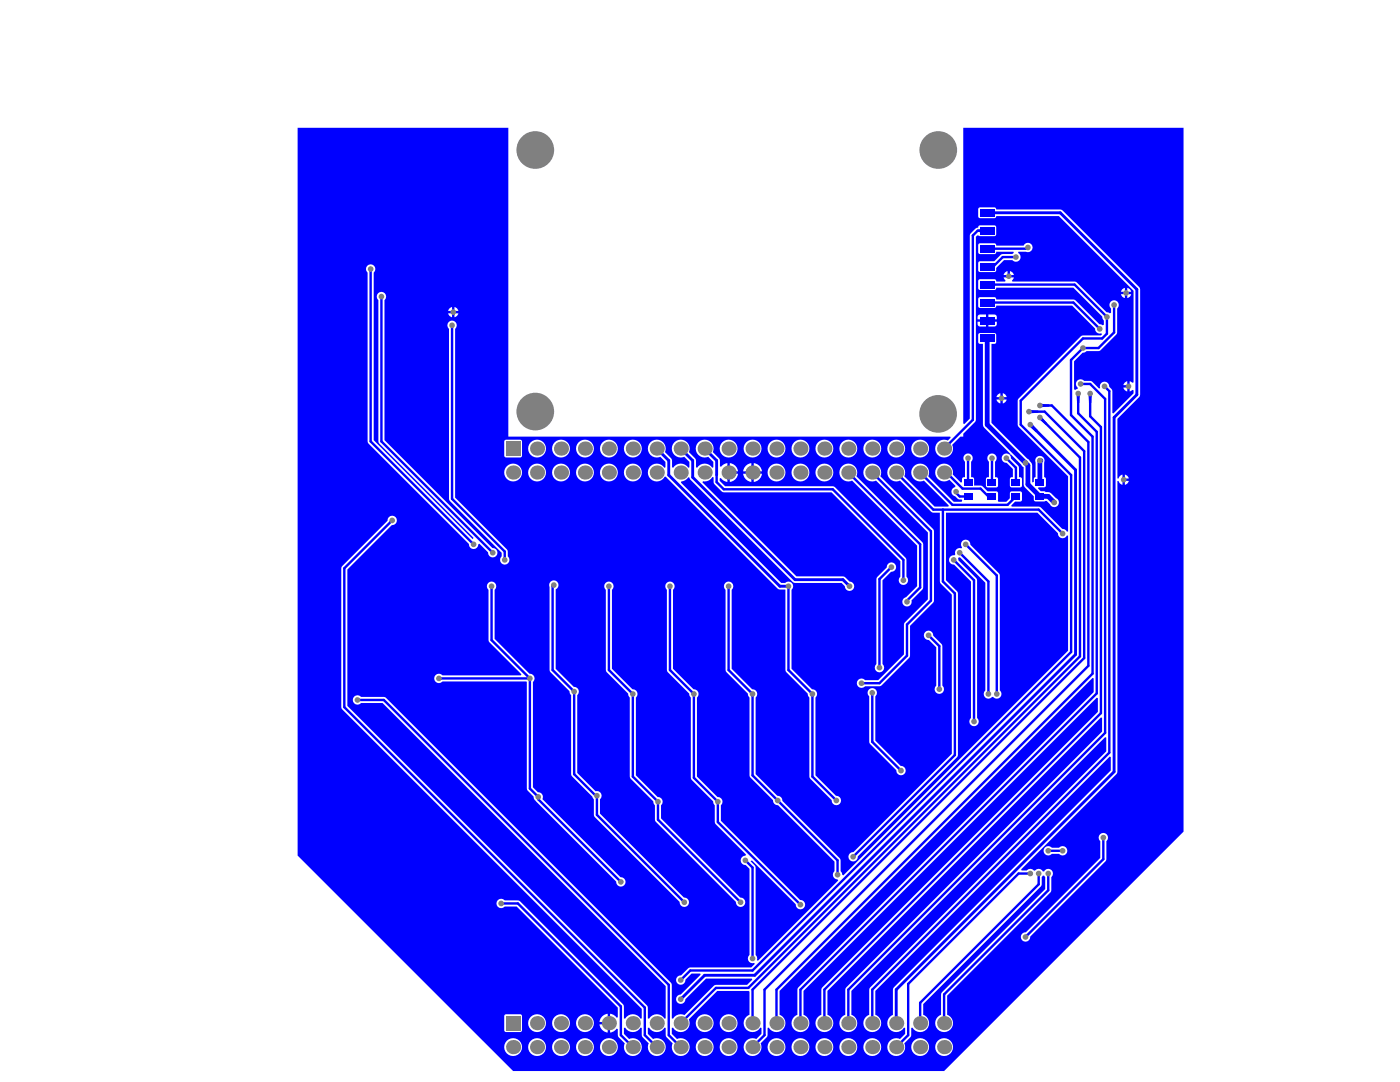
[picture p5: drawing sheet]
<svg xmlns="http://www.w3.org/2000/svg" width="279mm" height="216mm" viewBox="0 0 279 216" stroke-linecap="round" stroke-linejoin="round" font-family="sans-serif">
<g fill="#00f">
<path d="M195.1 45.8l.5-.1v.7l-.5-.1z"/>
<path d="M207.6 83.9l.5-.6 .9 1.2-.3 .3z"/>
<path d="M205.7 85.3l.5-.5 .9 1-.4 .4z"/>
<path d="M205.8 81.8l1.4 .1v.5l-1.4 .1z"/>
<path d="M208 80.5l1.4 .2v.5l-1.4 .1z"/>
<path d="M214.8 79h.7l-.1 1.4h-.5z"/>
<path d="M217.2 79h.7l-.1 1.4h-.5z"/>
<path d="M59.4 25.5h42v61.6h88.2l.1 .2-.5 .6a1.78 1.78 0 0 0-2.5 1.4 1.78 1.78 0 0 0 2 2 1.78 1.78 0 0 0 1.3-2.5l1.7-1.7h.5v-.5l2.4-2.4 .2-.4v-36.6l.2-.2 .6 .1h2.9l.2-.1 .1-.2v-1.5l-.2-.3h-3l-.3 .1-.1 .3-.5 .2-1 1-.2 .4v36.5l-1 1.1-.3-.1v-59h44v140.4l-47.8 47.8h-86l-43-43zM195.3 48.6l-.1 1.7 .2 .4h3.1l.2-.1 .1-.4h3.5v.3l-.3 .2h-2.1l-1.5 1.4-3 .1-.2 .3v1.4l.2 .4h3.2l.2-.2v-.6l1.6-1.6h1.6a.93 .93 0 0 0 1.5 0 .93 .93 0 0 0-.3-1.4l.1-.3h1.4a.94 .94 0 0 0 1.3-.4 .94 .94 0 0 0-.5-1.3 .94 .94 0 0 0-1.2 .5h-5.5l-.1-.4-.2-.1zM201.6 54.1v.8h.7a.94 .94 0 0 0-.7-.8zM200.6 54.4l-.3 .5h.8v-.8zM225 57.4v.8h.7a.94 .94 0 0 0-.7-.8zM224 57.7l-.3 .5h.8v-.8zM225 58.7v.8a.94 .94 0 0 0 .7-.8zM223.7 58.7a.94 .94 0 0 0 .8 .8v-.8zM90.7 61.3v.7h.8a.94 .94 0 0 0-.8-.7zM89.7 61.5l-.3 .5h.8v-.7zM90.7 62.5v.8a.94 .94 0 0 0 .8-.8zM89.4 62.5a.94 .94 0 0 0 .8 .8v-.8zM197.3 62.8v.9h1.6v-.6l-.3-.3zM195.2 62.9l-.1 .8h1.7v-.9h-1.2zM197.3 64.2v1h1.2l.4-.3v-.7zM195.1 64.2v.7l.3 .2 1.4 .1v-1zM77.6 103.2l-.3 .7-9.1 9.3v28.1l59.9 60v1.9l-.2 .1a1.81 1.81 0 0 0-3.2 0l-.2-.1v-2.4l-.2-.4-20.5-20.6-.4-.1h-2.7a.93 .93 0 0 0-1.3-.1 .93 .93 0 0 0 0 1.4 .93 .93 0 0 0 1.3-.1h2.4l20.2 20.2v1.9l-.2 .1a1.74 1.74 0 0 0-1.3-.8v3.7a1.74 1.74 0 0 0 1.3-.7h.2v1.5l1.4 1.4-.1 .3a1.78 1.78 0 0 0 1.6 2.2 1.78 1.78 0 0 0 1.8-2.1 1.78 1.78 0 0 0-2.4-1.3l-1.1-1v-1.2h.3a1.8 1.8 0 0 0 3.1 0h.2v1.7l1.4 1.4-.1 .3a1.78 1.78 0 0 0 1.6 2.2 1.78 1.78 0 0 0 1.8-2.1 1.78 1.78 0 0 0-2.5-1.3l-1-1v-1.2h.2a1.8 1.8 0 0 0 3.1 0h.3v1.7l1.3 1.4-.1 .3a1.78 1.78 0 0 0 1.7 2.2 1.78 1.78 0 0 0 1.8-2.1 1.78 1.78 0 0 0-2.5-1.3l-1-1v-1.2h.2a1.78 1.78 0 0 0 2.4 .6 1.78 1.78 0 0 0 .8-2.3l5.6-5.7h6.3l.2 .2v4.6l-.3 .1a1.79 1.79 0 0 0-.4 2.8 1.79 1.79 0 0 0 2.8-.3h.3v1.2l-1.1 1-.2-.1a1.78 1.78 0 0 0-2.3 1.7 1.78 1.78 0 0 0 2.1 1.8 1.78 1.78 0 0 0 1.3-2.5l1.3-1.4 .1-1.7h.2a1.78 1.78 0 0 0 2.9 .2 1.78 1.78 0 0 0-.7-2.8v-4.8l62.4-62.4 .3 .1v2.7l-59 58.9-.2 .5v5a1.78 1.78 0 0 0-.8 2.7 1.78 1.78 0 0 0 2.9 0 1.78 1.78 0 0 0-.8-2.7v-4.8l58.5-58.5 .2 .1v2.7l-55 55-.2 .5v5a1.78 1.78 0 0 0-.8 2.7 1.78 1.78 0 0 0 2.8 0 1.78 1.78 0 0 0-.8-2.7v-4.8l54.6-54.5h.2v2.8l-51 51-.2 .5v5a1.78 1.78 0 0 0-.8 2.7 1.78 1.78 0 0 0 2.8 0 1.78 1.78 0 0 0-.8-2.7v-4.8l50.7-50.6 .2 .1v2.7l-47.1 47.1-.2 .5v5a1.78 1.78 0 0 0-.8 2.7 1.78 1.78 0 0 0 2.8 0 1.78 1.78 0 0 0-.8-2.7v-4.8l46.8-46.7 .2 .1v2.6l-43.3 43.3-.2 .5v5a1.78 1.78 0 0 0-.7 2.8 1.78 1.78 0 0 0 2.9-.2h.2v1.2l-1 1-.3-.1a1.78 1.78 0 0 0-2.2 1.7 1.78 1.78 0 0 0 2.1 1.8 1.78 1.78 0 0 0 1.3-2.5l1.3-1.4 .1-1.7h.2a1.78 1.78 0 0 0 2.9 .2 1.78 1.78 0 0 0-.8-2.8v-2.1l23.5-23.5 .2-.4v-1.5l.2-.3h.3l.2 .3v2.4l-20.6 20.6-.2 .4v4.1l-.3 .1a1.78 1.78 0 0 0-.4 2.8 1.78 1.78 0 0 0 2.8-.2 1.78 1.78 0 0 0-.9-2.7v-3.8l20.6-20.6 .2-.5 .1-2.6a.94 .94 0 0 0-.2-1.5 .94 .94 0 0 0-1.3 .4h-.3a.91 .91 0 0 0-1.5-.2l-.3-.1a.92 .92 0 0 0-1.4 .1h-1l-.1-.2 19-19 .2-.5v-58h.2l.3 .5 .5 .2v-2l-.5 .3-.3 .5h-.2v-11.9l4.3-4.4 .2-.4v-21.1l-.2-.4-15.5-15.4-13-.1-.1-.3-.2-.1-3.2 .1-.1 1.7 .1 .2 .3 .1h2.9l.2-.1 .1-.3h12.5l14.9 14.9v18.3l-.2 .1-.6-.3v2l.6-.3 .2 .1v.6l-4 4-.2-.1v-4.4l-.2-.4-.4-.4a.93 .93 0 0 0-1.1-1 .93 .93 0 0 0-.7 1.2l-.2 .1-1.6-1.4-1.4-.1a.93 .93 0 0 0-1.4 0 .93 .93 0 0 0 .1 1.4v.2l-.5 .2-.2-.1v-5.6l1.7-1.7 .4-.1 .3-.2 2.7-.1 3.3-3.2 .2-.5v-4.8a.94 .94 0 0 0 0-1.3 .94 .94 0 0 0-1.3 0 .94 .94 0 0 0 0 1.4v.8l-.2 .1-.7-.2-6.1-6.1h-12.7v-.3l.3-.5h-2l.4 .5-.1 .3h-1.8l-.1-.4-.2-.1h-2.9l-.4 .2v1.6l.1 .3 .3 .1h2.9l.2-.1 .1-.4h15.4l5.8 5.8v.4l.3 .3v.9l-.2 .1-.7-.2-4.7-4.8-.5-.1h-15.4l-.1-.4-.2-.1h-2.9l-.3 .1-.1 .3v1.5l.4 .3h2.9l.2-.2 .1-.3h15.2l4.5 4.6a.92 .92 0 0 0 1.3 .9l.1 .2-.2 .2h-3.6l-.4 .2-12.4 12.4-.2 .5v5l10.1 10v11l-.3 .1a.89 .89 0 0 0-.9-.6l-4.5-4.4h-5.6l-.1-.2 .8-.8h1l.3-.2 .1-1.5-.3-.3h-1.9l-.3 .3v1l-.7 .7h-1.5l-.2-2-2-.1-1.2-1.1h-1.5v-1.5l-.2-.2h-.4l.1-3.1a.94 .94 0 0 0 0-1.4 .94 .94 0 0 0-1.4 .1 .94 .94 0 0 0 .1 1.3v3.1h-.4l-.2 .2v.8l-.2 .1-1.7-1.6 .1-.4a1.78 1.78 0 0 0-2.1-1.8 1.78 1.78 0 0 0-1.3 2.5 1.78 1.78 0 0 0 2.7 .7l1.2 1.2-.1 .3a.92 .92 0 0 0-.7 .9 .92 .92 0 0 0 .7 .9 1.21 1.21 0 0 0 1.3 .7l.1 .2-.1 .2h-1.6l-5.1-5.1 .2-.2a1.78 1.78 0 0 0-1.7-2.3 1.78 1.78 0 0 0-1.8 2.1 1.78 1.78 0 0 0 2.5 1.3l5 5-.1 .2h-2.8l-6-6.1a1.78 1.78 0 0 0-1.4-2.5 1.78 1.78 0 0 0-2 2 1.78 1.78 0 0 0 2.5 1.4l6.2 6.2 .5 .2h1.3v13.7l.1 .5 2.3 2.2v31.7l-19.7 19.6a.93 .93 0 0 0-1 .9 .93 .93 0 0 0 1 1 .93 .93 0 0 0 .9-1l19.9-20 .1-32.5-.2-.4-2.2-2.2v-13.5h18.2l4.1 4.1a.93 .93 0 0 0 .7 1 .93 .93 0 0 0 1.1-.5h.3v22.9l-44.9 44.9-.2-.1-.3-.8v-2.1l-.2-.5-11.5-11.5a.92 .92 0 0 0-1-.9l-4.3-4.3v-15.3a.92 .92 0 0 0 .3-1.1 .92 .92 0 0 0-1-.6l-4.1-4.1v-15.7a.93 .93 0 0 0 .1-1.4 .93 .93 0 0 0-1.4 0 .93 .93 0 0 0 .1 1.4v16.2l4.5 4.5v.4l.3 .4v15.8l4.7 4.7a.91 .91 0 0 0 1 1l11.2 11.2v1.9a.93 .93 0 0 0-.2 1.1 .93 .93 0 0 0 .9 .6l.1 .2-16 16-.2-.1a.88 .88 0 0 0-.3-1v-17.5l-.2-.4-.8-.9 .3-.1 8.7 8.8a.94 .94 0 0 0 1 1 .94 .94 0 0 0 .9-1 .94 .94 0 0 0-1-.9l-15.8-15.8v-3.1a.92 .92 0 0 0 .2-1.1 .92 .92 0 0 0-.9-.6l-4.1-4.1v-15.7a.92 .92 0 0 0 .3-1.1 .92 .92 0 0 0-1-.6l-4.1-4.1v-15.7a.93 .93 0 0 0 .1-1.4 .93 .93 0 0 0-1.4 0 .93 .93 0 0 0 .1 1.4v16l.2 .4 4.3 4.3v.4l.3 .4v16.2l4.4 4.5 .1 .4 .3 .4v3.3l.1 .5 6.1 6-.1 .2a.94 .94 0 0 0-1 1 .94 .94 0 0 0 1 .9l.8 .8v17.2a.93 .93 0 0 0-.2 1.1 .93 .93 0 0 0 1.1 .4l.1 .2-.7 .7h-12.1l-.5 .2-1.4 1.4a.94 .94 0 0 0-1 1 .94 .94 0 0 0 1 .9 .94 .94 0 0 0 .9-1l1.2-1.2h1.7l.1 .2-3.9 3.9a.94 .94 0 0 0-1 1 .94 .94 0 0 0 1 .9 .94 .94 0 0 0 .9-.9l4.1-4.1h9.1l.1 .2-1 1-6.4 .1-6.1 6a1.78 1.78 0 0 0-2.3 .7l-.2-.1v-6.7l-.2-.4-56.9-56.9-.4-.1h-4.6a.93 .93 0 0 0-1.3-.1 .93 .93 0 0 0 0 1.3 .93 .93 0 0 0 1.3 0h4.3l56.6 56.5v6.4l-.3 .1a1.81 1.81 0 0 0-3.1 0l-.2-.1v-2.1l-.2-.5-59.8-59.7v-27.3l9-8.8a.94 .94 0 0 0 .8-1.3 .94 .94 0 0 0-1.5-.3zM224.5 76.3l-.3 .6h.8v-.8zM224.2 77.3a.94 .94 0 0 0 .8 .8v-.8zM200.1 78.5v.7h.8a.94 .94 0 0 0-.8-.7zM199.1 78.7l-.2 .5h.7v-.7zM200.1 79.7v.8a.94 .94 0 0 0 .8-.8zM198.9 79.7a.94 .94 0 0 0 .7 .8v-.8zM195.3 66.6l-.1 1.8 .2 .2h.8v16.5l5.4 5.5-.1 .1a.93 .93 0 0 0-1.5 .4 .93 .93 0 0 0 .9 1.2l1.2 1.3v1.6h-.3l-.3 .4 .1 1.6 2 .1 .3-.1 .1-.3-.1-1.5-.2-.2h-.3l-.1-2.1-1.5-1.6-.3-.7 .2-.2 2.6 2.6 .1 3.8 1.9 2 .1 1 2 .1 .5-.1 .6 .6a.94 .94 0 0 0 1.6 .3 .94 .94 0 0 0-.4-1.5l-1.2-1.1-1.8-.3-.5-.5v-.3h1.2l.3-.2v-1.4l-.1-.3-.2-.1v-2.9a.94 .94 0 0 0-.9-1.3 .94 .94 0 0 0-.8 1.3v2.9l-.4 .2v.7l-.2 .2-.1-3.4-.3-.6-7.8-7.9v-15.8h.7l.2-.2v-1.6l-.1-.2-.2-.1zM100.7 87.8l-.1 .3 .1 3.1 .3 .1 3.1-.1 .1-.3-.1-3.1-.3-.1zM181.9 89.5a1.78 1.78 0 0 0 3.5 0 1.78 1.78 0 0 0-3.5 0zM177.1 89.5a1.78 1.78 0 0 0 3.5 0 1.78 1.78 0 0 0-3.5 0zM172.3 89.5a1.8 1.8 0 0 0 3.6 0 1.8 1.8 0 0 0-3.6 0zM167.5 89.5a1.8 1.8 0 0 0 3.6 0 1.8 1.8 0 0 0-3.6 0zM162.7 89.5a1.8 1.8 0 0 0 3.6 0 1.8 1.8 0 0 0-3.6 0zM158 89.5a1.78 1.78 0 0 0 3.5 0 1.78 1.78 0 0 0-3.5 0zM153.2 89.5a1.8 1.8 0 0 0 3.6 0 1.8 1.8 0 0 0-3.6 0zM148.4 89.5a1.8 1.8 0 0 0 3.6 0 1.8 1.8 0 0 0-3.6 0zM143.6 89.5a1.8 1.8 0 0 0 3.6 0 1.8 1.8 0 0 0-3.6 0zM124.5 89.5a1.8 1.8 0 0 0 3.6 0 1.8 1.8 0 0 0-3.6 0zM119.7 89.5a1.8 1.8 0 0 0 3.6 0 1.8 1.8 0 0 0-3.6 0zM115 89.5a1.78 1.78 0 0 0 3.5 0 1.78 1.78 0 0 0-3.5 0zM110.2 89.5a1.78 1.78 0 0 0 3.5 0 1.78 1.78 0 0 0-3.5 0zM105.4 89.5a1.8 1.8 0 0 0 3.6 0 1.8 1.8 0 0 0-3.6 0zM129.8 88.2a1.78 1.78 0 0 0-.2 2.3 1.78 1.78 0 0 0 2.2 .6l1 1.1v1l-.2 .1a1.78 1.78 0 0 0-2.7-.3 1.78 1.78 0 0 0 .1 2.7 1.78 1.78 0 0 0 2.7-.6h.2l22.3 22.3 .4 .2 1.1 .1 .1 16.2 4.4 4.5 .1 .4 .2 .4 .1 16 4.4 4.5a.93 .93 0 0 0 .9 1 .93 .93 0 0 0 1-1 .93 .93 0 0 0-1.1-.9l-4.1-4.1v-15.5a.92 .92 0 0 0 .3-1.1 .92 .92 0 0 0-.9-.6l-4.1-4.1v-15.7a.93 .93 0 0 0 0-1.4 .93 .93 0 0 0-1.3 0h-.8l-20-20 .1-.2a1.99 1.99 0 0 0 1.4-.9l20.8 20.9 .5 .2h9.3l.6 .7a.94 .94 0 0 0 .9 .9 .94 .94 0 0 0 1-.9 .94 .94 0 0 0-1-1l-.8-.8-.5-.2h-9.3l-18.7-18.7 .1-.3a1.8 1.8 0 0 0 1.9-.8h.2v1l.2 .4 1.4 1.5 .5 .1h21.4l13.8 13.8v3.1a.93 .93 0 0 0-.1 1.3 .93 .93 0 0 0 1.4 0 .93 .93 0 0 0-.1-1.3v-3.4l-.2-.4-14.3-14.2-21.7-.1-1.1-1.1v-.4l.3-.1a1.74 1.74 0 0 0 1.3 .8v-3.8a1.71 1.71 0 0 0-1.3 .7h-.2l-.1-1.5-1.3-1.4a1.78 1.78 0 0 0-1.4-2.5 1.78 1.78 0 0 0-2 2 1.78 1.78 0 0 0 2.4 1.4l1.1 1.1v1l-.3 .1a1.77 1.77 0 0 0-3 0l-.2-.1-.1-1.6-1.3-1.4a1.78 1.78 0 0 0-1.4-2.5 1.78 1.78 0 0 0-2 2 1.78 1.78 0 0 0 2.4 1.4l1.1 1.1v1l-.3 .1a1.77 1.77 0 0 0-2.9 0l-.3-.1v-1.6l-1.4-1.4a1.77 1.77 0 0 0-.6-2.2 1.77 1.77 0 0 0-2.3 .2zM150.4 92.4v1.6h1.7a1.83 1.83 0 0 0-1.7-1.6zM148.8 92.9l-.3 .4-.2 .7h1.6v-1.6l-.7 .2zM145.6 92.4v1.6h1.7a1.83 1.83 0 0 0-1.7-1.6zM224.5 94.7v.8h.8a.94 .94 0 0 0-.8-.8zM162.7 94.3a1.8 1.8 0 0 0 3.6 0 1.8 1.8 0 0 0-3.6 0zM158 94.3a1.78 1.78 0 0 0 3.5 0 1.78 1.78 0 0 0-3.5 0zM153.2 94.3a1.8 1.8 0 0 0 3.6 0 1.8 1.8 0 0 0-3.6 0zM124.5 94.3a1.8 1.8 0 0 0 3.6 0 1.8 1.8 0 0 0-3.6 0zM119.7 94.3a1.8 1.8 0 0 0 3.6 0 1.8 1.8 0 0 0-3.6 0zM115 94.3a1.78 1.78 0 0 0 3.5 0 1.78 1.78 0 0 0-3.5 0zM110.2 94.3a1.78 1.78 0 0 0 3.5 0 1.78 1.78 0 0 0-3.5 0zM105.4 94.3a1.8 1.8 0 0 0 3.6 0 1.8 1.8 0 0 0-3.6 0zM100.6 94.3a1.8 1.8 0 0 0 3.6 0 1.8 1.8 0 0 0-3.6 0zM150.4 94.5v1.7a1.83 1.83 0 0 0 1.7-1.7zM148.3 94.5a1.83 1.83 0 0 0 1.6 1.7v-1.7zM145.6 94.5v1.7a1.83 1.83 0 0 0 1.7-1.7zM224.5 96v.7a.94 .94 0 0 0 .8-.7zM197.3 90.8a.92 .92 0 0 0 .1 1.3v3.1h-.4l-.2 .4v1.4l.3 .3h1.7l.4-.3v-1.6l-.2-.2h-.4v-3.1a.94 .94 0 0 0 .1-1.3 .94 .94 0 0 0-1.4 0zM192.1 108a.92 .92 0 0 0-.1 1.2l-.1 .2a.93 .93 0 0 0-1 .2 .93 .93 0 0 0-.3 1l-.1 .1a.96 .96 0 0 0-1.1 .9 .96 .96 0 0 0 1 1.1l3.4 3.3v27.3a.93 .93 0 0 0-.1 1.3 .93 .93 0 0 0 1.4 0 .93 .93 0 0 0-.1-1.3v-27.5l-.2-.4-3.5-3.6-.1-.4 .2-.2h.2l5 5.1v21.5a.93 .93 0 0 0 0 1.3 .93 .93 0 0 0 1.4 0h.2a.93 .93 0 0 0 1.4 0 .93 .93 0 0 0-.1-1.3v-23.2l-5.9-5.9a.93 .93 0 0 0-.5-.9 .93 .93 0 0 0-1 .2zM73.3 53a.92 .92 0 0 0 .1 1.4v33.9l20.2 20.3a.93 .93 0 0 0 .9 1 .93 .93 0 0 0 1-1l.2-.1 1.7 1.7a.93 .93 0 0 0 .9 1 .93 .93 0 0 0 1-.9 .93 .93 0 0 0-1-.9l-21.6-21.6v-27.9a.93 .93 0 0 0 .1-1.4 .93 .93 0 0 0-1.4 0 .93 .93 0 0 0 .1 1.4l.1 28.4 18.9 19-.1 .3-19.8-19.8v-33.4a.94 .94 0 0 0 .1-1.4 .94 .94 0 0 0-1.4 0zM89.6 64.2a.92 .92 0 0 0 0 1.4l.1 34.2 10.4 10.5v.7a.93 .93 0 0 0 0 1.4 .93 .93 0 0 0 1.3 0 .93 .93 0 0 0-.1-1.4v-.9l-.1-.5-10.4-10.3v-33.7a.94 .94 0 0 0 .1-1.3 .94 .94 0 0 0-1.3-.1zM177.2 112.5l-.2 .7-1.9 1.9-.2 .4v17a.93 .93 0 0 0-.1 1.4 .93 .93 0 0 0 1.4 0 .93 .93 0 0 0-.1-1.4v-16.7l1.7-1.7a.94 .94 0 0 0 1-1.3 .94 .94 0 0 0-1.6-.3zM168 93a1.78 1.78 0 0 0-.2 2.3 1.78 1.78 0 0 0 2.2 .6l13 13v8.1l-2.2 2.2a.93 .93 0 0 0-.7 1.1 .93 .93 0 0 0 1.2 .7 .93 .93 0 0 0 .6-1.2l2.3-2.3v-9.1l-13.3-13.4a1.78 1.78 0 0 0-.6-2.2 1.78 1.78 0 0 0-2.3 .2zM97.4 116.3a.92 .92 0 0 0 .1 1.4v10.3l6.6 6.5-.1 .3h-15.7a.93 .93 0 0 0-1.4-.1 .93 .93 0 0 0 0 1.3 .93 .93 0 0 0 1.4 0l16.8 .1 .1 21.5 1.3 1.4 .1 .4 .4 .5 16 16a.93 .93 0 0 0 .9 1 .93 .93 0 0 0 .9-.9 .93 .93 0 0 0-1-1l-15.6-15.5a.92 .92 0 0 0-.8-1.4l-1-1v-21a.92 .92 0 0 0 .2-1.1 .92 .92 0 0 0-.9-.6l-7-6.9v-9.8a.94 .94 0 0 0 .1-1.4 .94 .94 0 0 0-1.4 0zM172.8 93a1.78 1.78 0 0 0-.2 2.3 1.78 1.78 0 0 0 2.2 .6l10.4 10.3v13.4l-4.8 4.8v6.2l-5.1 5.1h-2.7a.93 .93 0 0 0-1.3-.1 .93 .93 0 0 0 0 1.4 .93 .93 0 0 0 1.3-.1h3.1l5.7-5.6 .2-.5v-5.9l4.6-4.6 .2-.5v-14l-10.7-10.8a1.78 1.78 0 0 0-.6-2.2 1.78 1.78 0 0 0-2.3 .2zM184.6 126.1a.93 .93 0 0 0-.1 1.1 .93 .93 0 0 0 .9 .5l1.5 1.5v7.6a.93 .93 0 0 0-.1 1.4 .93 .93 0 0 0 1.3 0 .93 .93 0 0 0 0-1.4v-7.9l-.2-.4-1.7-1.7a.93 .93 0 0 0-.5-.9 .93 .93 0 0 0-1.1 .2zM173.4 137.6a.92 .92 0 0 0 .1 1.3v9.4l5.4 5.4a.93 .93 0 0 0 .9 1 .93 .93 0 0 0 1-1 .93 .93 0 0 0-1.1-.9l-5-5v-8.9a.94 .94 0 0 0 .1-1.3 .94 .94 0 0 0-1.4 0zM208.5 169.1a.94 .94 0 0 0 .1 1.3 .94 .94 0 0 0 1.3 0h1.5a.93 .93 0 0 0 1.3 0 .93 .93 0 0 0 0-1.3 .93 .93 0 0 0-1.3 .1h-1.5a.92 .92 0 0 0-1.4-.1zM120.9 116.3a.92 .92 0 0 0 0 1.4v16l.2 .4 4.3 4.3v.4l.3 .4v16l4.7 4.7v.4l.3 .4v2.9l.2 .4 16 16a.93 .93 0 0 0 .9 1 .93 .93 0 0 0 .9-1 .93 .93 0 0 0-1-.9l-15.8-15.8v-2.6a.92 .92 0 0 0 .3-1.1 .92 .92 0 0 0-1-.6l-4.3-4.3v-15.5a.92 .92 0 0 0 .3-1.1 .92 .92 0 0 0-1-.6l-4.1-4.1v-15.7a.94 .94 0 0 0 .1-1.4 .94 .94 0 0 0-1.3 0zM109.9 116.1a.91 .91 0 0 0-.2 1v16.6l.2 .4 3.8 3.8v.5l.3 .3v16l4.2 4.3 .3 .5v3.1l.2 .4 16.9 17a.93 .93 0 0 0 .9 1 .93 .93 0 0 0 1-1 .93 .93 0 0 0-1-.9l-16.8-16.8v-2.8a.92 .92 0 0 0 .3-1.2 .92 .92 0 0 0-1.1-.4l-3.7-3.7v-15.5a.92 .92 0 0 0 .3-1.1 .92 .92 0 0 0-1-.5l-3.6-3.7v-15.8a.94 .94 0 0 0 .4-1.4 .94 .94 0 0 0-1.4-.1zM219.5 166.5a.92 .92 0 0 0 .1 1.3v3.4l-14.9 14.8a.93 .93 0 0 0-1 .9 .93 .93 0 0 0 1 1 .93 .93 0 0 0 .9-1l15-15 .2-.5v-3.6a.94 .94 0 0 0 .1-1.3 .94 .94 0 0 0-1.4 0zM120.2 202.8l-.3 .4-.3 .7h1.7v-1.6l-.7 .2zM100.7 202.5l-.1 .2 .1 3.1 .3 .1 3.1-.1 .1-.2-.1-3.1-.3-.1zM143.6 204.2a1.8 1.8 0 0 0 3.6 0 1.8 1.8 0 0 0-3.6 0zM138.8 204.2a1.8 1.8 0 0 0 3.6 0 1.8 1.8 0 0 0-3.6 0zM115 204.2a1.78 1.78 0 0 0 3.5 0 1.78 1.78 0 0 0-3.5 0zM110.2 204.2a1.78 1.78 0 0 0 3.5 0 1.78 1.78 0 0 0-3.5 0zM105.4 204.2a1.8 1.8 0 0 0 3.6 0 1.8 1.8 0 0 0-3.6 0zM119.6 204.4a1.83 1.83 0 0 0 1.7 1.6v-1.6zM186.6 208.9a1.8 1.8 0 0 0 3.6 0 1.8 1.8 0 0 0-3.6 0zM181.9 208.9a1.78 1.78 0 0 0 3.5 0 1.78 1.78 0 0 0-3.5 0zM172.3 208.9a1.8 1.8 0 0 0 3.6 0 1.8 1.8 0 0 0-3.6 0zM167.5 208.9a1.8 1.8 0 0 0 3.6 0 1.8 1.8 0 0 0-3.6 0zM162.7 208.9a1.8 1.8 0 0 0 3.6 0 1.8 1.8 0 0 0-3.6 0zM158 208.9a1.78 1.78 0 0 0 3.5 0 1.78 1.78 0 0 0-3.5 0zM153.2 208.9a1.8 1.8 0 0 0 3.6 0 1.8 1.8 0 0 0-3.6 0zM143.6 208.9a1.8 1.8 0 0 0 3.6 0 1.8 1.8 0 0 0-3.6 0zM138.8 208.9a1.8 1.8 0 0 0 3.6 0 1.8 1.8 0 0 0-3.6 0zM119.7 208.9a1.8 1.8 0 0 0 3.6 0 1.8 1.8 0 0 0-3.6 0zM115 208.9a1.78 1.78 0 0 0 3.5 0 1.78 1.78 0 0 0-3.5 0zM110.2 208.9a1.78 1.78 0 0 0 3.5 0 1.78 1.78 0 0 0-3.5 0zM105.4 208.9a1.8 1.8 0 0 0 3.6 0 1.8 1.8 0 0 0-3.6 0zM100.6 208.9a1.8 1.8 0 0 0 3.6 0 1.8 1.8 0 0 0-3.6 0z"/>
</g>
<path d="M195.1 46h1.9M205.1 49.4l-.2 .2M143 94.8v1.4M191.5 99.1h1.7M100.7 110.1v1.6M110.5 116.7l-.2 .3M181 119.8v.3M118.9 158.8h.2M148.8 171.7l1.4 1.4" fill="none" stroke="#00f" stroke-width=".48"/>
<circle cx="207.5" cy="91.9" r=".48" fill="#00f"/>
<g fill="none" stroke="#00f" stroke-width=".48">
<path d="M74 53.7v34.4l20.5 20.5M76.1 59.2v28.9l22.2 22.2M195.1 46l-.9 1v36.8l-5.8 5.7M197 56.8h17.5l6.4 6.4v3.4l-.9 .9h-3.9l-12.4 12.5v4.7l10.1 10.1v35.3l-63.6 63.5h-12.4l-1.9 2M197 49.6h7.9M202.8 51.3h-2.7l-1.9 1.9h-1.2M90.2 64.9v34.6l10.5 10.6M197 60.4h17.2l5.3 5.2M215.2 78.5v4l3.7 3.7v52.2l-59.2 59.1v6.7M215.7 76.6h1.9l3 3v66.6l-51.3 51.3v6.7M217.6 78.5v4.6l2.1 2.1v57.1l-55.2 55.2v6.7M220.4 77.1l1 .9v72.2l-47.3 47.3v6.7"/>
<path d="M222.3 60.8v5.5l-3.1 3.1h-3.1l-2.4 2.4v11l4.3 4.3v47.3l-63 63.1v6.7M143 96.2l1.5 1.4h21.7l14.1 14.1v4.1M169.3 94.3l14.3 14.3v8.6l-2.6 2.6M174.1 94.3l11.7 11.7v13.8l-4.8 4.8v6.2l-5.5 5.5h-3.6M178.9 94.3l7.4 7.4h21l4.8 4.8M183.6 94.3l6.5 6.4h11l1.7-1.6M188.4 94.3h.5l3.2 3.2h3.6l1.6 1.6h.7M190.8 98.1v.2l.7 .8M193.2 91.4v4.8M198 91.4v4.8M200.8 91.4l2 1.9v2.9M205.3 82.1h3.2l7.9 7.9v41.3l-66.2 66.2v6.7"/>
<path d="M207.5 80.9h2.4l7.3 7.3v44.7l-64.6 64.6v9l-2.4 2.4M207.5 83.3l8 8v39.7l-66.1 66.1h-6.5l-7 7.1M78.3 103.8l-9.6 9.6v27.7l60 60v5.4l2.4 2.4M98.1 117v10.7l7.6 7.7M110.3 117v16.7l4.3 4.3v16.5l4.3 4.3M121.5 117v16.7l4.8 4.8v16.5l5 5v3.6l16.5 16.4M133.7 117v16.7l4.8 4.8v16.7l4.8 4.8v4l16.4 16.5M145.4 117v16.7l4.8 4.8v16.2l17 17v2.8M157.4 117v16.7l4.7 4.8v16.5l4.8 4.7M177.9 113.2l-2.4 2.3v17.7M188.2 101.7v14.3l2.4 2.4v32.3l-20.3 20.3M190.3 111.7l4.1 4.1v28.2"/>
<path d="M191.5 110.3l5.8 5.7v22.5M192.7 108.6l6.2 6.2v23.7M71.3 139.7h5.3l56.9 56.8v10l2.4 2.4M87.6 135.4h18.1M105.7 135.4v21.9l1.7 1.7v.5l16.5 16.5M174.1 138.2v9.8l5.7 5.8M185.3 126.8l2.2 2.1v8.6M119.1 158.8v3.8l17.5 17.4M150.2 173.1v18.2M205.6 174.3h-2.3l-22.1 22v10.2l-2.3 2.4M207.3 174.3v2.2l-23.7 23.6v4.1M209.2 174.3v3.3l-20.8 20.8v5.8"/>
<path d="M209.2 169.8h2.9M220.2 167.1v4.3l-15.5 15.6M100 180.3h3.4l20.5 20.5v5.7l2.4 2.4"/>
</g>
<path d="M197 42.5h14.6l15.3 15.2v21.1l-4.6 4.5v70.7l-43.4 43.5v6.7M131.1 89.5l2.4 2.4v2.9l22.1 22.2h1.8M135.9 89.5l2.3 2.4v3.3l20.5 20.5h9.5l1.3 1.3M140.6 89.5l2.4 2.4v2.9M205.6 84.7l9 9.1v36.8l-64 64h-10l-4.7 4.8" fill="none" stroke="#00f" stroke-width=".57"/>
<path d="M197 67.5v17.2l8.1 8.2v3.8l2.4 2.3h1.7l1.2 1.3M207.5 91.9v4.3" fill="none" stroke="#00f" stroke-width=".96"/>
<g fill="#808080">
<circle cx="201.3" cy="55.1" r=".56"/>
<circle cx="202.8" cy="51.3" r=".56"/>
<circle cx="205.1" cy="49.4" r=".56"/>
<circle cx="190.8" cy="98.1" r=".56"/>
<circle cx="225.2" cy="77.1" r=".56"/>
<circle cx="106.8" cy="82.1" r="3.8"/>
<circle cx="106.8" cy="29.9" r="3.8"/>
<circle cx="187.3" cy="29.9" r="3.8"/>
<circle cx="187.2" cy="82.6" r="3.8"/>
<circle cx="220.4" cy="77.1" r=".56"/>
<circle cx="224.7" cy="58.5" r=".56"/>
<circle cx="224.3" cy="95.7" r=".56"/>
<circle cx="199.9" cy="79.5" r=".56"/>
<circle cx="90.5" cy="62.3" r=".56"/>
<circle cx="100" cy="180.3" r=".56"/>
<circle cx="71.3" cy="139.7" r=".56"/>
<circle cx="87.6" cy="135.4" r=".56"/>
<circle cx="105.7" cy="135.4" r=".56"/>
<circle cx="135.9" cy="199.4" r=".56"/>
<circle cx="135.9" cy="195.6" r=".56"/>
<circle cx="220.9" cy="63.2" r=".56"/>
<circle cx="219.5" cy="65.6" r=".56"/>
<circle cx="217.6" cy="78.5" r=".56"/>
<circle cx="215.7" cy="76.6" r=".56"/>
<circle cx="215.2" cy="78.5" r=".56"/>
<circle cx="216.1" cy="69.4" r=".56"/>
<circle cx="207.5" cy="83.3" r=".56"/>
<circle cx="205.3" cy="82.1" r=".56"/>
<circle cx="205.6" cy="84.7" r=".56"/>
<circle cx="207.5" cy="80.9" r=".56"/>
<circle cx="222.3" cy="60.8" r=".56"/>
<circle cx="204.7" cy="92.4" r=".56"/>
<circle cx="207.5" cy="91.9" r=".56"/>
<circle cx="200.8" cy="91.4" r=".56"/>
<circle cx="198" cy="91.4" r=".56"/>
<circle cx="193.2" cy="91.4" r=".56"/>
<circle cx="185.3" cy="126.8" r=".56"/>
<circle cx="187.5" cy="137.5" r=".56"/>
<circle cx="179.8" cy="153.8" r=".56"/>
<circle cx="174.1" cy="138.2" r=".56"/>
<circle cx="150.2" cy="191.3" r=".56"/>
<circle cx="148.8" cy="171.7" r=".56"/>
<circle cx="123.9" cy="176" r=".56"/>
<circle cx="107.4" cy="159" r=".56"/>
<circle cx="98.1" cy="117" r=".56"/>
<circle cx="136.6" cy="180" r=".56"/>
<circle cx="119.1" cy="158.8" r=".56"/>
<circle cx="114.6" cy="138" r=".56"/>
<circle cx="110.5" cy="116.7" r=".56"/>
<circle cx="147.8" cy="180" r=".56"/>
<circle cx="131.3" cy="160" r=".56"/>
<circle cx="126.3" cy="138.5" r=".56"/>
<circle cx="121.5" cy="117" r=".56"/>
<circle cx="159.7" cy="180.5" r=".56"/>
<circle cx="143.3" cy="160" r=".56"/>
<circle cx="138.5" cy="138.5" r=".56"/>
<circle cx="133.7" cy="117" r=".56"/>
<circle cx="155.2" cy="159.7" r=".56"/>
<circle cx="150.2" cy="138.5" r=".56"/>
<circle cx="145.4" cy="117" r=".56"/>
<circle cx="166.9" cy="159.7" r=".56"/>
<circle cx="162.1" cy="138.5" r=".56"/>
<circle cx="157.4" cy="117" r=".56"/>
<circle cx="175.5" cy="133.2" r=".56"/>
<circle cx="177.9" cy="113.2" r=".56"/>
<circle cx="205.6" cy="174.3" r=".56"/>
<circle cx="207.3" cy="174.3" r=".56"/>
<circle cx="209.2" cy="174.3" r=".56"/>
<circle cx="209.2" cy="169.8" r=".56"/>
<circle cx="212.1" cy="106.5" r=".56"/>
<circle cx="212.1" cy="169.8" r=".56"/>
<circle cx="198.9" cy="138.5" r=".56"/>
<circle cx="197.3" cy="138.5" r=".56"/>
<circle cx="194.4" cy="144" r=".56"/>
<circle cx="167.2" cy="174.5" r=".56"/>
<circle cx="204.7" cy="187" r=".56"/>
<circle cx="220.2" cy="167.1" r=".56"/>
<circle cx="78.3" cy="103.8" r=".56"/>
<circle cx="171.9" cy="136.3" r=".56"/>
<circle cx="181" cy="120.1" r=".56"/>
<circle cx="169.5" cy="117" r=".56"/>
<circle cx="191.5" cy="110.3" r=".56"/>
<circle cx="190.3" cy="111.7" r=".56"/>
<circle cx="192.7" cy="108.6" r=".56"/>
<circle cx="98.3" cy="110.3" r=".56"/>
<circle cx="94.5" cy="108.6" r=".56"/>
<circle cx="74" cy="53.7" r=".56"/>
<circle cx="100.7" cy="111.7" r=".56"/>
<circle cx="76.1" cy="59.2" r=".56"/>
<circle cx="90.2" cy="64.9" r=".56"/>
<circle cx="210.4" cy="100.3" r=".56"/>
<circle cx="170.3" cy="171" r=".56"/>
<circle cx="180.3" cy="115.8" r=".56"/>
<circle cx="112" cy="204.2" r="1.41"/>
<circle cx="112" cy="208.9" r="1.41"/>
<circle cx="112" cy="94.3" r="1.41"/>
<circle cx="112" cy="89.5" r="1.41"/>
<circle cx="131.1" cy="204.2" r="1.41"/>
<circle cx="131.1" cy="208.9" r="1.41"/>
<circle cx="131.1" cy="94.3" r="1.41"/>
<circle cx="131.1" cy="89.5" r="1.41"/>
<circle cx="150.2" cy="204.2" r="1.41"/>
<circle cx="150.2" cy="208.9" r="1.41"/>
<circle cx="150.2" cy="94.3" r="1.41"/>
<circle cx="150.2" cy="89.5" r="1.41"/>
<circle cx="169.3" cy="204.2" r="1.41"/>
<circle cx="169.3" cy="208.9" r="1.41"/>
<circle cx="169.3" cy="94.3" r="1.41"/>
<circle cx="169.3" cy="89.5" r="1.41"/>
<circle cx="188.4" cy="204.2" r="1.41"/>
<circle cx="188.4" cy="208.9" r="1.41"/>
<circle cx="188.4" cy="94.3" r="1.41"/>
<circle cx="188.4" cy="89.5" r="1.41"/>
<circle cx="102.4" cy="208.9" r="1.41"/>
<circle cx="102.4" cy="94.3" r="1.41"/>
<circle cx="107.2" cy="204.2" r="1.41"/>
<circle cx="107.2" cy="208.9" r="1.41"/>
<circle cx="116.7" cy="204.2" r="1.41"/>
<circle cx="116.7" cy="208.9" r="1.41"/>
<circle cx="107.2" cy="94.3" r="1.41"/>
<circle cx="116.7" cy="94.3" r="1.41"/>
<circle cx="107.2" cy="89.5" r="1.41"/>
<circle cx="116.7" cy="89.5" r="1.41"/>
<circle cx="121.5" cy="204.2" r="1.41"/>
<circle cx="121.5" cy="208.9" r="1.41"/>
<circle cx="126.3" cy="204.2" r="1.41"/>
<circle cx="126.3" cy="208.9" r="1.41"/>
<circle cx="121.5" cy="94.3" r="1.41"/>
<circle cx="126.3" cy="94.3" r="1.41"/>
<circle cx="121.5" cy="89.5" r="1.41"/>
<circle cx="126.3" cy="89.5" r="1.41"/>
<circle cx="140.6" cy="204.2" r="1.41"/>
<circle cx="140.6" cy="208.9" r="1.41"/>
<circle cx="145.4" cy="204.2" r="1.41"/>
<circle cx="145.4" cy="208.9" r="1.41"/>
<circle cx="140.6" cy="94.3" r="1.41"/>
<circle cx="145.4" cy="94.3" r="1.41"/>
<circle cx="140.6" cy="89.5" r="1.41"/>
<circle cx="145.4" cy="89.5" r="1.41"/>
<circle cx="155" cy="204.2" r="1.41"/>
<circle cx="155" cy="208.9" r="1.41"/>
<circle cx="159.7" cy="204.2" r="1.41"/>
<circle cx="159.7" cy="208.9" r="1.41"/>
<circle cx="155" cy="94.3" r="1.41"/>
<circle cx="159.7" cy="94.3" r="1.41"/>
<circle cx="155" cy="89.5" r="1.41"/>
<circle cx="159.7" cy="89.5" r="1.41"/>
<circle cx="174.1" cy="204.2" r="1.41"/>
<circle cx="174.1" cy="208.9" r="1.41"/>
<circle cx="178.9" cy="204.2" r="1.41"/>
<circle cx="178.9" cy="208.9" r="1.41"/>
<circle cx="174.1" cy="94.3" r="1.41"/>
<circle cx="178.9" cy="94.3" r="1.41"/>
<circle cx="174.1" cy="89.5" r="1.41"/>
<circle cx="178.9" cy="89.5" r="1.41"/>
<circle cx="183.6" cy="204.2" r="1.41"/>
<circle cx="183.6" cy="208.9" r="1.41"/>
<circle cx="183.6" cy="94.3" r="1.41"/>
<circle cx="183.6" cy="89.5" r="1.41"/>
<circle cx="135.9" cy="204.2" r="1.41"/>
<circle cx="135.9" cy="208.9" r="1.41"/>
<circle cx="135.9" cy="94.3" r="1.41"/>
<circle cx="135.9" cy="89.5" r="1.41"/>
<circle cx="164.5" cy="204.2" r="1.41"/>
<circle cx="164.5" cy="208.9" r="1.41"/>
<circle cx="164.5" cy="94.3" r="1.41"/>
<circle cx="164.5" cy="89.5" r="1.41"/>
</g>
<g fill="#808080">
<path d="M101 202.7h2.8v2.9h-2.8z" fill-rule="evenodd"/>
<path d="M101 88.1h2.8v2.8h-2.8z" fill-rule="evenodd"/>
</g>
<g fill="#00f">
<path d="M206.7 98.4h1.7v1.3h-1.7z" fill-rule="evenodd"/>
<path d="M206.7 95.6h1.7v1.3h-1.7z" fill-rule="evenodd"/>
<path d="M192.3 98.4h1.7v1.3h-1.7z" fill-rule="evenodd"/>
<path d="M192.3 95.6h1.7v1.3h-1.7z" fill-rule="evenodd"/>
<path d="M197.1 98.4h1.7v1.3h-1.7z" fill-rule="evenodd"/>
<path d="M201.9 98.4h1.7v1.3h-1.7z" fill-rule="evenodd"/>
<path d="M197.1 95.6h1.7v1.3h-1.7z" fill-rule="evenodd"/>
<path d="M201.9 95.6h1.7v1.3h-1.7z" fill-rule="evenodd"/>
<path d="M195.6 52.5h2.9v1.4h-2.9z" fill-rule="evenodd"/>
<path d="M195.6 48.9h2.9v1.4h-2.9z" fill-rule="evenodd"/>
<path d="M195.6 45.3h2.9v1.5h-2.9z" fill-rule="evenodd"/>
<path d="M195.6 41.7h2.9v1.5h-2.9z" fill-rule="evenodd"/>
<path d="M195.6 66.8h2.9v1.5h-2.9z" fill-rule="evenodd"/>
<path d="M195.6 63.2h2.9v1.5h-2.9z" fill-rule="evenodd"/>
<path d="M195.6 59.7h2.9v1.4h-2.9z" fill-rule="evenodd"/>
<path d="M195.6 56.1h2.9v1.4h-2.9z" fill-rule="evenodd"/>
</g>
</svg>
